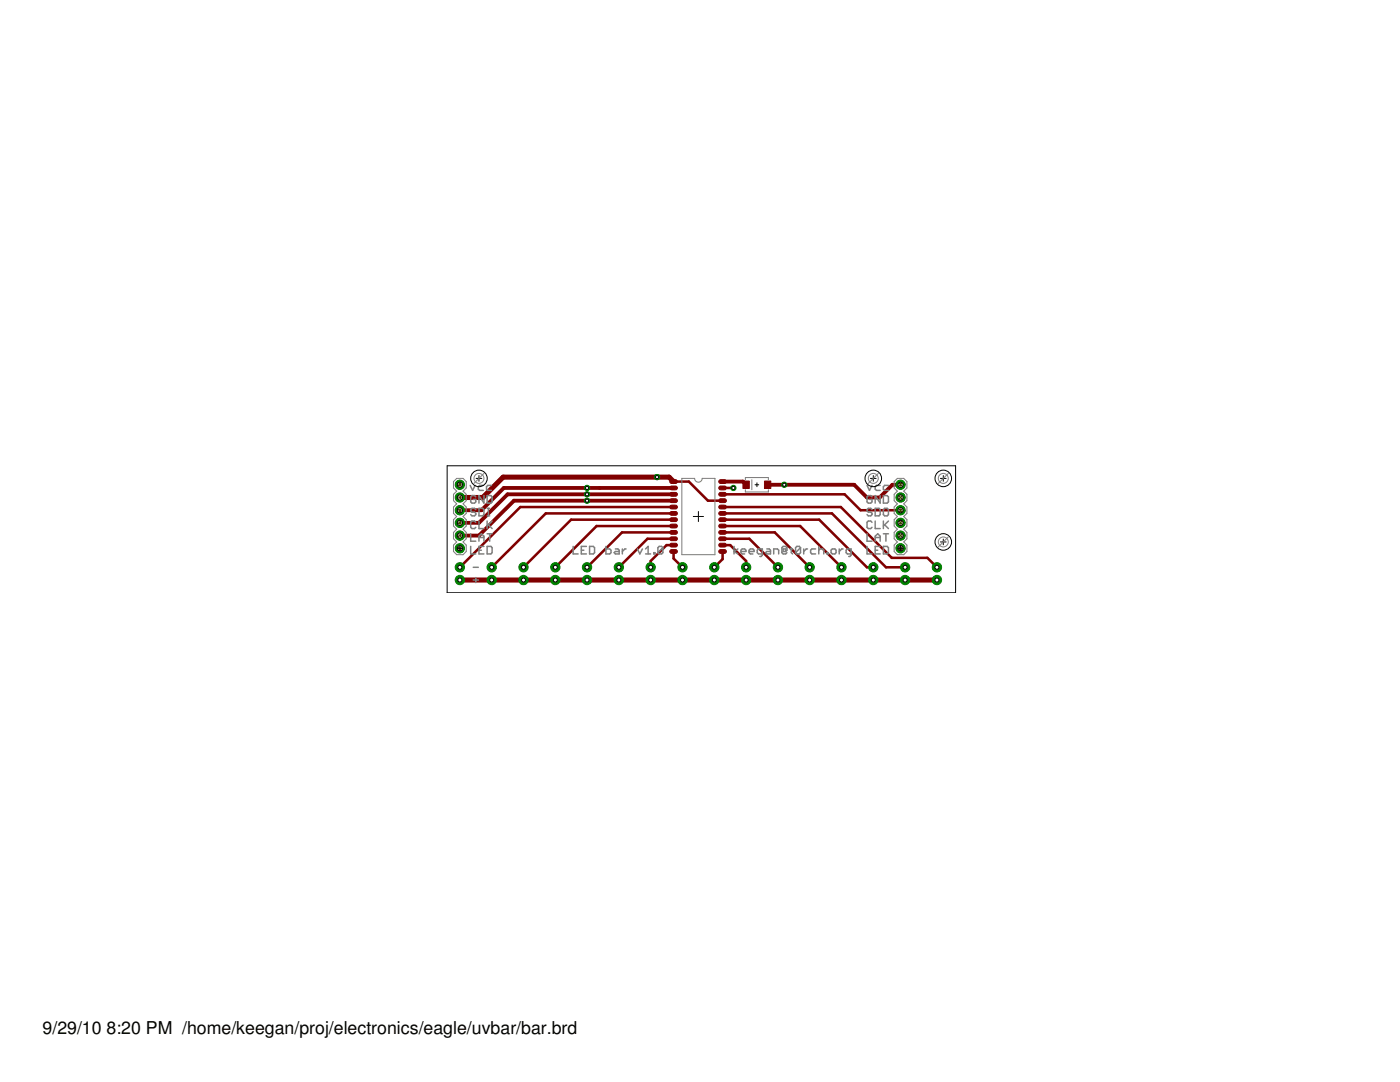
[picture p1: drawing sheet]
<svg xmlns="http://www.w3.org/2000/svg" width="279mm" height="216mm" viewBox="0 0 279 216" stroke-linecap="round" stroke-linejoin="round" font-family="sans-serif">
<defs><g id="words">
<g font-size="3.5">
<text x="8.5" y="206.4">9/29/10</text>
<text x="21.3" y="206.4">8:20 PM /home/keegan/proj/electronics/eagle/uvbar/bar.brd</text>
</g>
</g></defs>
<g fill="#800000" stroke="#800000" stroke-width=".2">
<path d="M133.7 95.9l.3-.2h.8l.3 .2 .1 .2-.2 .3-1 .1-.3-.2z" fill-rule="evenodd"/>
<path d="M133.7 97.2l.3-.2h.8l.3 .2 .1 .2-.2 .3h-1l-.3-.1z" fill-rule="evenodd"/>
<path d="M133.7 98.4l.3-.1h.8l.3 .1 .1 .2-.2 .4h-1l-.3-.2z" fill-rule="evenodd"/>
<path d="M133.7 99.7l.3-.2h.8l.3 .2 .1 .2-.2 .3-1 .1-.3-.2z" fill-rule="evenodd"/>
<path d="M133.7 101l.3-.2h.8l.3 .2 .1 .2-.2 .3-1 .1-.3-.2z" fill-rule="evenodd"/>
<path d="M133.7 102.3l.3-.2h.8l.3 .2 .1 .1-.2 .4h-1l-.3-.2z" fill-rule="evenodd"/>
<path d="M133.7 103.5l.3-.2h.8l.3 .2 .1 .2-.2 .3-1 .1-.3-.2z" fill-rule="evenodd"/>
<path d="M133.7 104.8l.3-.2h.8l.3 .2 .1 .2-.2 .3h-1l-.3-.1z" fill-rule="evenodd"/>
<path d="M133.7 106l.3-.1h.8l.3 .1 .1 .2-.2 .4h-1l-.3-.2z" fill-rule="evenodd"/>
<path d="M133.7 107.3l.3-.2h.8l.3 .2 .1 .2-.2 .3-1 .1-.3-.2z" fill-rule="evenodd"/>
<path d="M143.5 103.5l.3-.2h.8l.3 .2 .1 .2-.2 .3-1 .1-.3-.2z" fill-rule="evenodd"/>
<path d="M143.5 104.8l.3-.2h.8l.3 .2 .1 .2-.2 .3h-1l-.3-.1z" fill-rule="evenodd"/>
<path d="M143.5 106l.3-.1h.8l.3 .1 .1 .2-.2 .4h-1l-.3-.2z" fill-rule="evenodd"/>
<path d="M143.5 107.3l.3-.2h.8l.3 .2 .1 .2-.2 .3-1 .1-.3-.2z" fill-rule="evenodd"/>
<path d="M143.5 108.6l.3-.2h.8l.3 .2 .1 .2-.2 .3-1 .1-.3-.2z" fill-rule="evenodd"/>
<path d="M143.5 109.8l.3-.1h.8l.3 .1 .1 .2-.2 .4h-1l-.3-.2z" fill-rule="evenodd"/>
<path d="M133.7 109.8l.3-.1h.8l.3 .1 .1 .2-.2 .4h-1l-.3-.2z" fill-rule="evenodd"/>
<path d="M133.7 108.6l.3-.2h.8l.3 .2 .1 .2-.2 .3-1 .1-.3-.2z" fill-rule="evenodd"/>
<path d="M143.5 102.3l.3-.2h.8l.3 .2 .1 .1-.2 .4h-1l-.3-.2z" fill-rule="evenodd"/>
<path d="M143.5 101l.3-.2h.8l.3 .2 .1 .2-.2 .3-1 .1-.3-.2z" fill-rule="evenodd"/>
<path d="M143.5 99.7l.3-.2h.8l.3 .2 .1 .2-.2 .3-1 .1-.3-.2z" fill-rule="evenodd"/>
<path d="M143.5 98.4l.3-.1h.8l.3 .1 .1 .2-.2 .4h-1l-.3-.2z" fill-rule="evenodd"/>
<path d="M143.5 97.2l.3-.2h.8l.3 .2 .1 .2-.2 .3h-1l-.3-.1z" fill-rule="evenodd"/>
<path d="M143.5 95.9l.3-.2h.8l.3 .2 .1 .2-.2 .3-1 .1-.3-.2z" fill-rule="evenodd"/>
</g>
<g fill="#800000" stroke="#800000" stroke-width=".2">
<path d="M152.6 96h1.2v1.5h-1.2z"/>
<path d="M148.3 96h1.2v1.5h-1.2z"/>
</g>
<g fill="#800000" stroke="#800000" stroke-width=".76">
<path d="M153.2 96.7h3.3z"/>
<path d="M156.5 96.7h14z"/>
<path d="M170.5 96.7l2.5 2.6z"/>
<path d="M173 99.3h2.6z"/>
<path d="M175.6 99.3l2.5-2.6z"/>
<path d="M178.1 96.7h1.6z"/>
<path d="M100.5 97.4h16.7z"/>
<path d="M119.7 97.4h14.7z"/>
<path d="M96.1 101.8l4.4-4.4z"/>
<path d="M91.8 101.8h4.3z"/>
<path d="M117.2 97.4h2.5z"/>
<path d="M101.3 98.6h15.9z"/>
<path d="M117.2 98.6h17.2z"/>
<path d="M95.6 104.3l5.7-5.7z"/>
<path d="M91.8 104.3h3.8z"/>
<path d="M102.6 99.9h14.6z"/>
<path d="M117.2 99.9h17.2z"/>
<path d="M95.6 106.9l7-7z"/>
<path d="M91.8 106.9h3.8z"/>
<path d="M144.2 96.1h4.1z"/>
<path d="M148.3 96.1l.6 .6z"/>
</g>
<g fill="#800000" stroke="#800000" stroke-width=".51">
<path d="M103.8 101.2h30.6z"/>
<path d="M91.8 113.2l12-12z"/>
<path d="M108.9 102.4h25.5z"/>
<path d="M98.1 113.2l10.8-10.8z"/>
<path d="M114 103.7h20.4z"/>
<path d="M104.5 113.2l9.5-9.5z"/>
<path d="M119.1 105h15.3z"/>
<path d="M110.8 113.2l8.3-8.2z"/>
<path d="M124.1 106.2h10.3z"/>
<path d="M117.2 113.2l6.9-7z"/>
<path d="M129.2 107.5h5.2z"/>
<path d="M123.5 113.2l5.7-5.7z"/>
<path d="M133 108.8h1.4z"/>
<path d="M129.9 111.9l3.1-3.1z"/>
<path d="M129.9 111.9v1.3z"/>
<path d="M134.4 110v1.4z"/>
<path d="M134.4 111.4l1.8 1.8z"/>
<path d="M144.2 110v1.6z"/>
<path d="M142.6 113.2l1.6-1.6z"/>
<path d="M144.2 108.8h1.5z"/>
<path d="M145.7 108.8l3.2 3.1z"/>
<path d="M148.9 111.9v1.3z"/>
<path d="M144.2 107.5h5.3z"/>
<path d="M149.5 107.5l5.8 5.7z"/>
<path d="M144.2 106.2h10.4z"/>
<path d="M154.6 106.2l7 7z"/>
<path d="M144.2 105h15.5z"/>
<path d="M159.7 105l8.2 8.2z"/>
<path d="M144.2 103.7h19.3z"/>
<path d="M163.5 103.7l9.5 9.5z"/>
<path d="M173 113.2h1.3z"/>
<path d="M144.2 102.4h21.8z"/>
<path d="M166 102.4l10.8 10.8z"/>
<path d="M176.8 113.2h3.8z"/>
<path d="M144.2 101.2h23.6z"/>
<path d="M167.8 101.2l10.2 10.1z"/>
<path d="M178 111.3h7.1z"/>
<path d="M185.1 111.3l1.9 1.9z"/>
<path d="M144.2 97.4h2.2z"/>
<path d="M144.2 98.6h24.4z"/>
<path d="M168.6 98.6l3.1 3.2z"/>
<path d="M171.7 101.8h8z"/>
<path d="M141.3 99.9h2.9z"/>
<path d="M137.5 96.1l3.8 3.8z"/>
<path d="M134.4 96.1h3.1z"/>
</g>
<g fill="#800000" stroke="#800000" stroke-width="1">
<path d="M98.1 115.7h6.4z"/>
<path d="M104.5 115.7h6.3z"/>
<path d="M110.8 115.7h6.4z"/>
<path d="M117.2 115.7h6.3z"/>
<path d="M123.5 115.7h6.4z"/>
<path d="M129.9 115.7h6.3z"/>
<path d="M142.6 115.7h6.3z"/>
<path d="M148.9 115.7h6.4z"/>
<path d="M155.3 115.7h6.3z"/>
<path d="M161.6 115.7h6.3z"/>
<path d="M167.9 115.7h6.4z"/>
<path d="M174.3 115.7h6.3z"/>
<path d="M91.8 115.7h6.3z"/>
<path d="M180.6 115.7h6.4z"/>
<path d="M136.2 115.7h6.4z"/>
<path d="M91.8 99.3h4.5z"/>
<path d="M96.3 99.3l4.1-4.1z"/>
<path d="M100.4 95.2h30.7z"/>
<path d="M133.5 95.2l.9 .9z"/>
<path d="M131.1 95.2h2.4z"/>
</g>
<circle cx="91.8" cy="115.7" r=".93" fill="#008000" stroke="#008000" stroke-width=".2"/>
<circle cx="91.8" cy="115.7" r=".4" fill="#fff" stroke="#000" stroke-width=".2"/>
<circle cx="91.8" cy="113.2" r=".93" fill="#008000" stroke="#008000" stroke-width=".2"/>
<circle cx="91.8" cy="113.2" r=".4" fill="#fff" stroke="#000" stroke-width=".2"/>
<circle cx="98.1" cy="115.7" r=".93" fill="#008000" stroke="#008000" stroke-width=".2"/>
<circle cx="98.1" cy="115.7" r=".4" fill="#fff" stroke="#000" stroke-width=".2"/>
<circle cx="98.1" cy="113.2" r=".93" fill="#008000" stroke="#008000" stroke-width=".2"/>
<circle cx="98.1" cy="113.2" r=".4" fill="#fff" stroke="#000" stroke-width=".2"/>
<circle cx="104.5" cy="115.7" r=".93" fill="#008000" stroke="#008000" stroke-width=".2"/>
<circle cx="104.5" cy="115.7" r=".4" fill="#fff" stroke="#000" stroke-width=".2"/>
<circle cx="104.5" cy="113.2" r=".93" fill="#008000" stroke="#008000" stroke-width=".2"/>
<circle cx="104.5" cy="113.2" r=".4" fill="#fff" stroke="#000" stroke-width=".2"/>
<circle cx="110.8" cy="115.7" r=".93" fill="#008000" stroke="#008000" stroke-width=".2"/>
<circle cx="110.8" cy="115.7" r=".4" fill="#fff" stroke="#000" stroke-width=".2"/>
<circle cx="110.8" cy="113.2" r=".93" fill="#008000" stroke="#008000" stroke-width=".2"/>
<circle cx="110.8" cy="113.2" r=".4" fill="#fff" stroke="#000" stroke-width=".2"/>
<circle cx="117.2" cy="115.7" r=".93" fill="#008000" stroke="#008000" stroke-width=".2"/>
<circle cx="117.2" cy="115.7" r=".4" fill="#fff" stroke="#000" stroke-width=".2"/>
<circle cx="117.2" cy="113.2" r=".93" fill="#008000" stroke="#008000" stroke-width=".2"/>
<circle cx="117.2" cy="113.2" r=".4" fill="#fff" stroke="#000" stroke-width=".2"/>
<circle cx="123.5" cy="115.7" r=".93" fill="#008000" stroke="#008000" stroke-width=".2"/>
<circle cx="123.5" cy="115.7" r=".4" fill="#fff" stroke="#000" stroke-width=".2"/>
<circle cx="123.5" cy="113.2" r=".93" fill="#008000" stroke="#008000" stroke-width=".2"/>
<circle cx="123.5" cy="113.2" r=".4" fill="#fff" stroke="#000" stroke-width=".2"/>
<circle cx="129.9" cy="115.7" r=".93" fill="#008000" stroke="#008000" stroke-width=".2"/>
<circle cx="129.9" cy="115.7" r=".4" fill="#fff" stroke="#000" stroke-width=".2"/>
<circle cx="129.9" cy="113.2" r=".93" fill="#008000" stroke="#008000" stroke-width=".2"/>
<circle cx="129.9" cy="113.2" r=".4" fill="#fff" stroke="#000" stroke-width=".2"/>
<circle cx="136.2" cy="115.7" r=".93" fill="#008000" stroke="#008000" stroke-width=".2"/>
<circle cx="136.2" cy="115.7" r=".4" fill="#fff" stroke="#000" stroke-width=".2"/>
<circle cx="136.2" cy="113.2" r=".93" fill="#008000" stroke="#008000" stroke-width=".2"/>
<circle cx="136.2" cy="113.2" r=".4" fill="#fff" stroke="#000" stroke-width=".2"/>
<circle cx="142.6" cy="115.7" r=".93" fill="#008000" stroke="#008000" stroke-width=".2"/>
<circle cx="142.6" cy="115.7" r=".4" fill="#fff" stroke="#000" stroke-width=".2"/>
<circle cx="142.6" cy="113.2" r=".93" fill="#008000" stroke="#008000" stroke-width=".2"/>
<circle cx="142.6" cy="113.2" r=".4" fill="#fff" stroke="#000" stroke-width=".2"/>
<circle cx="148.9" cy="115.7" r=".93" fill="#008000" stroke="#008000" stroke-width=".2"/>
<circle cx="148.9" cy="115.7" r=".4" fill="#fff" stroke="#000" stroke-width=".2"/>
<circle cx="148.9" cy="113.2" r=".93" fill="#008000" stroke="#008000" stroke-width=".2"/>
<circle cx="148.9" cy="113.2" r=".4" fill="#fff" stroke="#000" stroke-width=".2"/>
<circle cx="155.3" cy="115.7" r=".93" fill="#008000" stroke="#008000" stroke-width=".2"/>
<circle cx="155.3" cy="115.7" r=".4" fill="#fff" stroke="#000" stroke-width=".2"/>
<circle cx="155.3" cy="113.2" r=".93" fill="#008000" stroke="#008000" stroke-width=".2"/>
<circle cx="155.3" cy="113.2" r=".4" fill="#fff" stroke="#000" stroke-width=".2"/>
<circle cx="161.6" cy="115.7" r=".93" fill="#008000" stroke="#008000" stroke-width=".2"/>
<circle cx="161.6" cy="115.7" r=".4" fill="#fff" stroke="#000" stroke-width=".2"/>
<circle cx="161.6" cy="113.2" r=".93" fill="#008000" stroke="#008000" stroke-width=".2"/>
<circle cx="161.6" cy="113.2" r=".4" fill="#fff" stroke="#000" stroke-width=".2"/>
<circle cx="167.9" cy="115.7" r=".93" fill="#008000" stroke="#008000" stroke-width=".2"/>
<circle cx="167.9" cy="115.7" r=".4" fill="#fff" stroke="#000" stroke-width=".2"/>
<circle cx="167.9" cy="113.2" r=".93" fill="#008000" stroke="#008000" stroke-width=".2"/>
<circle cx="167.9" cy="113.2" r=".4" fill="#fff" stroke="#000" stroke-width=".2"/>
<circle cx="174.3" cy="115.7" r=".93" fill="#008000" stroke="#008000" stroke-width=".2"/>
<circle cx="174.3" cy="115.7" r=".4" fill="#fff" stroke="#000" stroke-width=".2"/>
<circle cx="174.3" cy="113.2" r=".93" fill="#008000" stroke="#008000" stroke-width=".2"/>
<circle cx="174.3" cy="113.2" r=".4" fill="#fff" stroke="#000" stroke-width=".2"/>
<circle cx="180.6" cy="115.7" r=".93" fill="#008000" stroke="#008000" stroke-width=".2"/>
<circle cx="180.6" cy="115.7" r=".4" fill="#fff" stroke="#000" stroke-width=".2"/>
<circle cx="180.6" cy="113.2" r=".93" fill="#008000" stroke="#008000" stroke-width=".2"/>
<circle cx="180.6" cy="113.2" r=".4" fill="#fff" stroke="#000" stroke-width=".2"/>
<circle cx="187" cy="115.7" r=".93" fill="#008000" stroke="#008000" stroke-width=".2"/>
<circle cx="187" cy="115.7" r=".4" fill="#fff" stroke="#000" stroke-width=".2"/>
<circle cx="187" cy="113.2" r=".93" fill="#008000" stroke="#008000" stroke-width=".2"/>
<circle cx="187" cy="113.2" r=".4" fill="#fff" stroke="#000" stroke-width=".2"/>
<circle cx="91.8" cy="109.4" r=".93" fill="#008000" stroke="#008000" stroke-width=".2"/>
<circle cx="91.8" cy="109.4" r=".51" fill="#fff" stroke="#000" stroke-width=".2"/>
<circle cx="91.8" cy="106.9" r=".93" fill="#008000" stroke="#008000" stroke-width=".2"/>
<circle cx="91.8" cy="106.9" r=".51" fill="#fff" stroke="#000" stroke-width=".2"/>
<circle cx="91.8" cy="104.3" r=".93" fill="#008000" stroke="#008000" stroke-width=".2"/>
<circle cx="91.8" cy="104.3" r=".51" fill="#fff" stroke="#000" stroke-width=".2"/>
<circle cx="91.8" cy="101.8" r=".93" fill="#008000" stroke="#008000" stroke-width=".2"/>
<circle cx="91.8" cy="101.8" r=".51" fill="#fff" stroke="#000" stroke-width=".2"/>
<circle cx="91.8" cy="99.3" r=".93" fill="#008000" stroke="#008000" stroke-width=".2"/>
<circle cx="91.8" cy="99.3" r=".51" fill="#fff" stroke="#000" stroke-width=".2"/>
<circle cx="91.8" cy="96.7" r=".93" fill="#008000" stroke="#008000" stroke-width=".2"/>
<circle cx="91.8" cy="96.7" r=".51" fill="#fff" stroke="#000" stroke-width=".2"/>
<circle cx="179.7" cy="109.4" r=".93" fill="#008000" stroke="#008000" stroke-width=".2"/>
<circle cx="179.7" cy="109.4" r=".51" fill="#fff" stroke="#000" stroke-width=".2"/>
<circle cx="179.7" cy="106.9" r=".93" fill="#008000" stroke="#008000" stroke-width=".2"/>
<circle cx="179.7" cy="106.9" r=".51" fill="#fff" stroke="#000" stroke-width=".2"/>
<circle cx="179.7" cy="104.3" r=".93" fill="#008000" stroke="#008000" stroke-width=".2"/>
<circle cx="179.7" cy="104.3" r=".51" fill="#fff" stroke="#000" stroke-width=".2"/>
<circle cx="179.7" cy="101.8" r=".93" fill="#008000" stroke="#008000" stroke-width=".2"/>
<circle cx="179.7" cy="101.8" r=".51" fill="#fff" stroke="#000" stroke-width=".2"/>
<circle cx="179.7" cy="99.3" r=".93" fill="#008000" stroke="#008000" stroke-width=".2"/>
<circle cx="179.7" cy="99.3" r=".51" fill="#fff" stroke="#000" stroke-width=".2"/>
<circle cx="179.7" cy="96.7" r=".93" fill="#008000" stroke="#008000" stroke-width=".2"/>
<circle cx="179.7" cy="96.7" r=".51" fill="#fff" stroke="#000" stroke-width=".2"/>
<circle cx="156.5" cy="96.7" r=".53" fill="#008000" stroke="#008000" stroke-width=".2"/>
<circle cx="156.5" cy="96.7" r=".32" fill="#fff" stroke="#000" stroke-width=".2"/>
<circle cx="117.2" cy="97.4" r=".53" fill="#008000" stroke="#008000" stroke-width=".2"/>
<circle cx="117.2" cy="97.4" r=".32" fill="#fff" stroke="#000" stroke-width=".2"/>
<circle cx="146.4" cy="97.4" r=".53" fill="#008000" stroke="#008000" stroke-width=".2"/>
<circle cx="146.4" cy="97.4" r=".32" fill="#fff" stroke="#000" stroke-width=".2"/>
<circle cx="117.2" cy="98.6" r=".53" fill="#008000" stroke="#008000" stroke-width=".2"/>
<circle cx="117.2" cy="98.6" r=".32" fill="#fff" stroke="#000" stroke-width=".2"/>
<circle cx="117.2" cy="99.9" r=".53" fill="#008000" stroke="#008000" stroke-width=".2"/>
<circle cx="117.2" cy="99.9" r=".32" fill="#fff" stroke="#000" stroke-width=".2"/>
<circle cx="131.1" cy="95.2" r=".53" fill="#008000" stroke="#008000" stroke-width=".2"/>
<circle cx="131.1" cy="95.2" r=".32" fill="#fff" stroke="#000" stroke-width=".2"/>
<g fill="#7f7f7f" stroke="#7f7f7f" stroke-width=".3">
<path d="M93.8 96.9l.5 1z"/>
<path d="M94.8 96.9l-.5 1z"/>
<path d="M95.7 96.9h.8z"/>
<path d="M95.7 96.9l-.2 .2z"/>
<path d="M95.5 97.1v.5z"/>
<path d="M95.5 97.6l.2 .3z"/>
<path d="M95.7 97.9h.8z"/>
<path d="M97.3 96.9h.8z"/>
<path d="M97.3 96.9l-.2 .2z"/>
<path d="M97.1 97.1v.5z"/>
<path d="M97.1 97.6l.2 .3z"/>
<path d="M97.3 97.9h.8z"/>
<path d="M94.7 98.9l.3 .2z"/>
<path d="M94.2 98.9h.5z"/>
<path d="M94.2 98.9l-.3 .2z"/>
<path d="M93.9 99.1v1z"/>
<path d="M93.9 100.1l.3 .3z"/>
<path d="M94.2 100.4h.5z"/>
<path d="M94.7 100.4l.3-.3z"/>
<path d="M95 99.7v.4z"/>
<path d="M94.4 99.7h.6z"/>
<path d="M95.6 98.9v1.5z"/>
<path d="M95.6 98.9l1 1.5z"/>
<path d="M96.6 98.9v1.5z"/>
<path d="M97.2 98.9v1.5z"/>
<path d="M97.2 100.4h.8z"/>
<path d="M98.2 100.1l-.2 .3z"/>
<path d="M98.2 99.1v1z"/>
<path d="M98 98.9l.2 .2z"/>
<path d="M97.2 98.9h.8z"/>
<path d="M94.7 101.4l.3 .3z"/>
<path d="M94.2 101.4h.5z"/>
<path d="M94.2 101.4l-.3 .3z"/>
<path d="M93.9 101.7v.2z"/>
<path d="M93.9 101.9l.3 .3z"/>
<path d="M94.2 102.2h.5z"/>
<path d="M94.7 102.2l.3 .2z"/>
<path d="M95 102.4v.3z"/>
<path d="M95 102.7l-.3 .2z"/>
<path d="M94.2 102.9h.5z"/>
<path d="M93.9 102.7l.3 .2z"/>
<path d="M95.6 101.4v1.5z"/>
<path d="M95.6 102.9h.7z"/>
<path d="M96.3 102.9l.3-.2z"/>
<path d="M96.6 101.7v1z"/>
<path d="M96.3 101.4l.3 .3z"/>
<path d="M95.6 101.4h.7z"/>
<path d="M97.2 102.9h.5z"/>
<path d="M97.5 101.4v1.5z"/>
<path d="M97.2 101.4h.5z"/>
<path d="M94.7 104l.3 .2z"/>
<path d="M94.2 104h.5z"/>
<path d="M94.2 104l-.3 .2z"/>
<path d="M93.9 104.2v1z"/>
<path d="M93.9 105.2l.3 .3z"/>
<path d="M94.2 105.5h.5z"/>
<path d="M94.7 105.5l.3-.3z"/>
<path d="M95.6 104v1.5z"/>
<path d="M95.6 105.5h1z"/>
<path d="M97.2 104v1.5z"/>
<path d="M97.2 105l1-1z"/>
<path d="M97.5 104.7l.7 .8z"/>
<path d="M93.9 106.5v1.5z"/>
<path d="M93.9 108h1.1z"/>
<path d="M95.6 107v1z"/>
<path d="M95.6 107l.5-.5z"/>
<path d="M96.1 106.5l.5 .5z"/>
<path d="M96.6 107v1z"/>
<path d="M95.6 107.2h1z"/>
<path d="M97.7 106.5v1.5z"/>
<path d="M97.2 106.5h1z"/>
<path d="M93.9 109v1.5z"/>
<path d="M93.9 110.5h1.1z"/>
<path d="M95.6 109h1z"/>
<path d="M95.6 109v1.5z"/>
<path d="M95.6 110.5h1z"/>
<path d="M95.6 109.8h.5z"/>
<path d="M97.2 109v1.5z"/>
<path d="M97.2 110.5h.8z"/>
<path d="M98.2 110.3l-.2 .2z"/>
<path d="M98.2 109.3v1z"/>
<path d="M98 109l.2 .3z"/>
<path d="M97.2 109h.8z"/>
<path d="M173 96.9l.5 1z"/>
<path d="M174 96.9l-.5 1z"/>
<path d="M174.9 96.9h.8z"/>
<path d="M174.9 96.9l-.2 .2z"/>
<path d="M174.7 97.1v.5z"/>
<path d="M174.7 97.6l.2 .3z"/>
<path d="M174.9 97.9h.8z"/>
<path d="M176.5 96.9h.8z"/>
<path d="M176.5 96.9l-.2 .2z"/>
<path d="M176.3 97.1v.5z"/>
<path d="M176.3 97.6l.2 .3z"/>
<path d="M176.5 97.9h.8z"/>
<path d="M173.8 98.9l.2 .2z"/>
<path d="M173.3 98.9h.5z"/>
<path d="M173.3 98.9l-.3 .2z"/>
<path d="M173 99.1v1z"/>
<path d="M173 100.1l.3 .3z"/>
<path d="M173.3 100.4h.5z"/>
<path d="M173.8 100.4l.2-.3z"/>
<path d="M174 99.7v.4z"/>
<path d="M173.5 99.7h.5z"/>
<path d="M174.7 98.9v1.5z"/>
<path d="M174.7 98.9l1 1.5z"/>
<path d="M175.7 98.9v1.5z"/>
<path d="M176.3 98.9v1.5z"/>
<path d="M176.3 100.4h.8z"/>
<path d="M177.1 100.4l.2-.3z"/>
<path d="M177.3 99.1v1z"/>
<path d="M177.1 98.9l.2 .2z"/>
<path d="M176.3 98.9h.8z"/>
<path d="M173.8 101.4l.2 .3z"/>
<path d="M173.3 101.4h.5z"/>
<path d="M173.3 101.4l-.3 .3z"/>
<path d="M173 101.7v.2z"/>
<path d="M173 101.9l.3 .3z"/>
<path d="M173.3 102.2h.5z"/>
<path d="M173.8 102.2l.2 .2z"/>
<path d="M174 102.4v.3z"/>
<path d="M174 102.7l-.2 .2z"/>
<path d="M173.3 102.9h.5z"/>
<path d="M173 102.7l.3 .2z"/>
<path d="M174.7 101.4v1.5z"/>
<path d="M174.7 102.9h.7z"/>
<path d="M175.7 102.7l-.3 .2z"/>
<path d="M175.7 101.7v1z"/>
<path d="M175.4 101.4l.3 .3z"/>
<path d="M174.7 101.4h.7z"/>
<path d="M176.5 101.4h.6z"/>
<path d="M176.5 101.4l-.2 .3z"/>
<path d="M176.3 101.7v1z"/>
<path d="M176.3 102.7l.2 .2z"/>
<path d="M176.5 102.9h.6z"/>
<path d="M177.1 102.9l.2-.2z"/>
<path d="M177.3 101.7v1z"/>
<path d="M177.1 101.4l.2 .3z"/>
<path d="M173.8 104l.2 .2z"/>
<path d="M173.3 104h.5z"/>
<path d="M173.3 104l-.3 .2z"/>
<path d="M173 104.2v1z"/>
<path d="M173 105.2l.3 .3z"/>
<path d="M173.3 105.5h.5z"/>
<path d="M173.8 105.5l.2-.3z"/>
<path d="M174.7 104v1.5z"/>
<path d="M174.7 105.5h1z"/>
<path d="M176.3 104v1.5z"/>
<path d="M176.3 105l1-1z"/>
<path d="M176.5 104.7l.8 .8z"/>
<path d="M173 106.5v1.5z"/>
<path d="M173 108h1z"/>
<path d="M174.7 107v1z"/>
<path d="M174.7 107l.5-.5z"/>
<path d="M175.2 106.5l.5 .5z"/>
<path d="M175.7 107v1z"/>
<path d="M174.7 107.2h1z"/>
<path d="M176.8 106.5v1.5z"/>
<path d="M176.3 106.5h1z"/>
<path d="M173 109v1.5z"/>
<path d="M173 110.5h1z"/>
<path d="M174.7 109h1z"/>
<path d="M174.7 109v1.5z"/>
<path d="M174.7 110.5h1z"/>
<path d="M174.7 109.8h.5z"/>
<path d="M176.3 109v1.5z"/>
<path d="M176.3 110.5h.8z"/>
<path d="M177.1 110.5l.2-.2z"/>
<path d="M177.3 109.3v1z"/>
<path d="M177.1 109l.2 .3z"/>
<path d="M176.3 109h.8z"/>
<path d="M114.4 109v1.5z"/>
<path d="M114.4 110.5h1z"/>
<path d="M116 109h1z"/>
<path d="M116 109v1.5z"/>
<path d="M116 110.5h1z"/>
<path d="M116 109.8h.5z"/>
<path d="M117.7 109v1.5z"/>
<path d="M117.7 110.5h.7z"/>
<path d="M118.4 110.5l.3-.2z"/>
<path d="M118.7 109.3v1z"/>
<path d="M118.4 109l.3 .3z"/>
<path d="M117.7 109h.7z"/>
<path d="M120.9 109v1.5z"/>
<path d="M120.9 110.5h.8z"/>
<path d="M121.7 110.5l.2-.2z"/>
<path d="M121.9 109.8v.5z"/>
<path d="M121.7 109.5l.2 .3z"/>
<path d="M120.9 109.5h.8z"/>
<path d="M122.8 109.5h.5z"/>
<path d="M123.3 109.5l.3 .3z"/>
<path d="M123.6 109.8v.7z"/>
<path d="M122.8 110.5h.8z"/>
<path d="M122.6 110.3l.2 .2z"/>
<path d="M122.6 110.3l.2-.3z"/>
<path d="M122.8 110h.8z"/>
<path d="M124.2 109.5v1z"/>
<path d="M124.7 109.5l-.5 .5z"/>
<path d="M124.7 109.5h.2z"/>
<path d="M127.2 109.5l.5 1z"/>
<path d="M128.2 109.5l-.5 1z"/>
<path d="M128.8 109.5l.5-.5z"/>
<path d="M129.3 109v1.5z"/>
<path d="M128.8 110.5h1z"/>
<path d="M130.5 110.3v.2z"/>
<path d="M130.5 110.3h.2z"/>
<path d="M130.7 110.3v.2z"/>
<path d="M130.5 110.5h.2z"/>
<path d="M131.3 109.3v1z"/>
<path d="M131.3 109.3l.2-.3z"/>
<path d="M131.5 109h.5z"/>
<path d="M132 109l.3 .3z"/>
<path d="M132.3 109.3v1z"/>
<path d="M132.3 110.3l-.3 .2z"/>
<path d="M131.5 110.5h.5z"/>
<path d="M131.3 110.3l.2 .2z"/>
<path d="M132.3 109.3l-1 1z"/>
<path d="M146.5 109v1.5z"/>
<path d="M146.5 110l.8 .5z"/>
<path d="M146.5 110l.8-.5z"/>
<path d="M148.1 110.5h.5z"/>
<path d="M147.9 110.3l.2 .2z"/>
<path d="M147.9 109.8v.5z"/>
<path d="M147.9 109.8l.2-.3z"/>
<path d="M148.1 109.5h.5z"/>
<path d="M148.6 109.5l.3 .3z"/>
<path d="M148.9 109.8v.2z"/>
<path d="M147.9 110h1z"/>
<path d="M149.8 110.5h.5z"/>
<path d="M149.5 110.3l.3 .2z"/>
<path d="M149.5 109.8v.5z"/>
<path d="M149.5 109.8l.3-.3z"/>
<path d="M149.8 109.5h.5z"/>
<path d="M150.3 109.5l.2 .3z"/>
<path d="M150.5 109.8v.2z"/>
<path d="M149.5 110h1z"/>
<path d="M151.6 111h.3z"/>
<path d="M151.9 111l.2-.2z"/>
<path d="M152.1 109.5v1.3z"/>
<path d="M151.4 109.5h.7z"/>
<path d="M151.4 109.5l-.3 .3z"/>
<path d="M151.1 109.8v.5z"/>
<path d="M151.1 110.3l.3 .2z"/>
<path d="M151.4 110.5h.7z"/>
<path d="M153 109.5h.5z"/>
<path d="M153.5 109.5l.3 .3z"/>
<path d="M153.8 109.8v.7z"/>
<path d="M153 110.5h.8z"/>
<path d="M152.8 110.3l.2 .2z"/>
<path d="M152.8 110.3l.2-.3z"/>
<path d="M153 110h.8z"/>
<path d="M154.4 109.5v1z"/>
<path d="M154.4 109.5h.7z"/>
<path d="M155.1 109.5l.3 .3z"/>
<path d="M155.4 109.8v.7z"/>
<path d="M157.1 110.3l-.3 .2z"/>
<path d="M156.3 110.5h.5z"/>
<path d="M156 110.3l.3 .2z"/>
<path d="M156 109.3v1z"/>
<path d="M156 109.3l.3-.3z"/>
<path d="M156.3 109h.5z"/>
<path d="M156.8 109l.3 .3z"/>
<path d="M157.1 109.3v.5z"/>
<path d="M157.1 109.8l-.3 .2z"/>
<path d="M156.3 110h.5z"/>
<path d="M156.3 109.5v.5z"/>
<path d="M156.3 109.5h.5z"/>
<path d="M156.8 109.5v.5z"/>
<path d="M157.9 109.3v1z"/>
<path d="M157.9 110.3l.3 .2z"/>
<path d="M157.7 109.5h.5z"/>
<path d="M158.8 109.3v1z"/>
<path d="M158.8 109.3l.2-.3z"/>
<path d="M159 109h.5z"/>
<path d="M159.5 109l.3 .3z"/>
<path d="M159.8 109.3v1z"/>
<path d="M159.8 110.3l-.3 .2z"/>
<path d="M159 110.5h.5z"/>
<path d="M158.8 110.3l.2 .2z"/>
<path d="M158.8 110.3l1-1z"/>
<path d="M160.4 109.5v1z"/>
<path d="M160.4 110l.5-.5z"/>
<path d="M160.9 109.5h.3z"/>
<path d="M162 109.5h.8z"/>
<path d="M162 109.5l-.2 .3z"/>
<path d="M161.8 109.8v.5z"/>
<path d="M161.8 110.3l.2 .2z"/>
<path d="M162 110.5h.8z"/>
<path d="M163.4 109v1.5z"/>
<path d="M163.4 109.8l.3-.3z"/>
<path d="M163.7 109.5h.5z"/>
<path d="M164.2 109.5l.2 .3z"/>
<path d="M164.4 109.8v.7z"/>
<path d="M165.1 110.3v.2z"/>
<path d="M165.1 110.3h.2z"/>
<path d="M165.3 110.3v.2z"/>
<path d="M165.1 110.5h.2z"/>
<path d="M166.1 110.5h.5z"/>
<path d="M166.9 110.3l-.3 .2z"/>
<path d="M166.9 109.8v.5z"/>
<path d="M166.6 109.5l.3 .3z"/>
<path d="M166.1 109.5h.5z"/>
<path d="M166.1 109.5l-.2 .3z"/>
<path d="M165.9 109.8v.5z"/>
<path d="M165.9 110.3l.2 .2z"/>
<path d="M167.5 109.5v1z"/>
<path d="M167.5 110l.5-.5z"/>
<path d="M168 109.5h.3z"/>
<path d="M169.4 111h.2z"/>
<path d="M169.6 111l.3-.2z"/>
<path d="M169.9 109.5v1.3z"/>
<path d="M169.1 109.5h.8z"/>
<path d="M169.1 109.5l-.2 .3z"/>
<path d="M168.9 109.8v.5z"/>
<path d="M168.9 110.3l.2 .2z"/>
<path d="M169.1 110.5h.8z"/>
<path d="M94.4 113.2h1.1z"/>
<path d="M94.4 115.7h1.1z"/>
<path d="M95 115.3v.9z"/>
</g>
<g fill="#7f7f7f" stroke="#7f7f7f" stroke-width=".21">
<path d="M136.1 95.5v15.2z"/>
<path d="M136.1 110.7h6.6z"/>
<path d="M142.7 95.5v15.2z"/>
<path d="M140.1 95.5h2.6z"/>
<path d="M136.1 95.5h2.5z"/>
<path d="M90.5 97.4l.6 .6z"/>
<path d="M90.5 96.1v1.3z"/>
<path d="M90.5 96.1l.6-.6z"/>
<path d="M92.4 95.5l.6 .6z"/>
<path d="M93 96.1v1.3z"/>
<path d="M92.4 98l.6-.6z"/>
<path d="M90.5 101.2v1.2z"/>
<path d="M90.5 101.2l.6-.7z"/>
<path d="M92.4 100.5l.6 .7z"/>
<path d="M90.5 99.9l.6 .6z"/>
<path d="M90.5 98.6v1.3z"/>
<path d="M90.5 98.6l.6-.6z"/>
<path d="M92.4 98l.6 .6z"/>
<path d="M93 98.6v1.3z"/>
<path d="M93 99.9l-.6 .6z"/>
<path d="M90.5 105l.6 .6z"/>
<path d="M90.5 103.7v1.3z"/>
<path d="M90.5 103.7l.6-.6z"/>
<path d="M92.4 103.1l.6 .6z"/>
<path d="M93 103.7v1.3z"/>
<path d="M93 105l-.6 .6z"/>
<path d="M90.5 102.4l.6 .7z"/>
<path d="M92.4 103.1l.6-.7z"/>
<path d="M93 101.2v1.2z"/>
<path d="M90.5 108.8v1.2z"/>
<path d="M90.5 108.8l.6-.7z"/>
<path d="M92.4 108.1l.6 .7z"/>
<path d="M90.5 107.5l.6 .6z"/>
<path d="M90.5 106.2v1.3z"/>
<path d="M90.5 106.2l.6-.6z"/>
<path d="M92.4 105.6l.6 .6z"/>
<path d="M93 106.2v1.3z"/>
<path d="M93 107.5l-.6 .6z"/>
<path d="M91.1 110.7h1.3z"/>
<path d="M90.5 110l.6 .7z"/>
<path d="M92.4 110.7l.6-.7z"/>
<path d="M93 108.8v1.2z"/>
<path d="M91.1 95.5h1.3z"/>
<path d="M178.5 97.4l.6 .6z"/>
<path d="M178.5 96.1v1.3z"/>
<path d="M178.5 96.1l.6-.6z"/>
<path d="M180.4 95.5l.6 .6z"/>
<path d="M181 96.1v1.3z"/>
<path d="M181 97.4l-.6 .6z"/>
<path d="M178.5 101.2v1.2z"/>
<path d="M178.5 101.2l.6-.7z"/>
<path d="M180.4 100.5l.6 .7z"/>
<path d="M178.5 99.9l.6 .6z"/>
<path d="M178.5 98.6v1.3z"/>
<path d="M178.5 98.6l.6-.6z"/>
<path d="M180.4 98l.6 .6z"/>
<path d="M181 98.6v1.3z"/>
<path d="M181 99.9l-.6 .6z"/>
<path d="M178.5 105l.6 .6z"/>
<path d="M178.5 103.7v1.3z"/>
<path d="M178.5 103.7l.6-.6z"/>
<path d="M180.4 103.1l.6 .6z"/>
<path d="M181 103.7v1.3z"/>
<path d="M181 105l-.6 .6z"/>
<path d="M178.5 102.4l.6 .7z"/>
<path d="M180.4 103.1l.6-.7z"/>
<path d="M181 101.2v1.2z"/>
<path d="M178.5 108.8v1.2z"/>
<path d="M178.5 108.8l.6-.7z"/>
<path d="M180.4 108.1l.6 .7z"/>
<path d="M178.5 107.5l.6 .6z"/>
<path d="M178.5 106.2v1.3z"/>
<path d="M178.5 106.2l.6-.6z"/>
<path d="M180.4 105.6l.6 .6z"/>
<path d="M181 106.2v1.3z"/>
<path d="M181 107.5l-.6 .6z"/>
<path d="M179.1 110.7h1.3z"/>
<path d="M178.5 110l.6 .7z"/>
<path d="M180.4 110.7l.6-.7z"/>
<path d="M181 108.8v1.2z"/>
<path d="M179.1 95.5h1.3z"/>
<path d="M153.3 97.7v.5z"/>
<path d="M148.8 98.2h4.5z"/>
<path d="M148.8 97.7v.5z"/>
<path d="M148.8 95.3v.4z"/>
<path d="M148.8 95.3h4.5z"/>
<path d="M153.3 95.3v.4z"/>
<path d="M150 95.7v2z"/>
</g>
<path d="M138.6 95.5a.76 .76 0 0 0 .8 .7 .76 .76 0 0 0 .7-.7" fill="none" stroke="#7f7f7f" stroke-width=".21"/>
<g fill="#808000" stroke="#808000" stroke-width=".2">
<path d="M91.5 96.5h.5v.5h-.5z"/>
<path d="M91.5 99h.5v.5h-.5z"/>
<path d="M91.5 101.6h.5v.5h-.5z"/>
<path d="M91.5 104.1h.5v.5h-.5z"/>
<path d="M91.5 106.6h.5v.5h-.5z"/>
<path d="M91.5 109.2h.5v.5h-.5z"/>
<path d="M179.5 96.5h.5v.5h-.5z"/>
<path d="M179.5 99h.5v.5h-.5z"/>
<path d="M179.5 101.6h.5v.5h-.5z"/>
<path d="M179.5 104.1h.5v.5h-.5z"/>
<path d="M179.5 106.6h.5v.5h-.5z"/>
<path d="M179.5 109.2h.5v.5h-.5z"/>
</g>
<g fill="#000" stroke="#000" stroke-width=".2">
<path d="M89.2 92.9v25.4zM95 95.5h1.2zM95.6 94.9v1.1zM150.7 96.7h.7zM151.1 96.3v.8zM173.7 95.5h1.2zM174.3 94.9v1.1zM187.7 95.5h1.1zM188.3 94.9v1.1zM89.2 92.9h101.5zM89.2 118.3h101.5zM91.3 109.4h1z"/>
<path d="M91.8 108.9v1zM138.4 103.1h2zM139.4 102.1v2zM179.2 109.4h1zM179.7 108.9v1zM187.7 108.1h1.1zM188.3 107.6v1.1zM190.7 92.9v25.4z"/>
</g>
<g fill="none" stroke="#000" stroke-width=".2">
<circle cx="95.6" cy="95.5" r="1.65"/>
<circle cx="174.3" cy="95.5" r="1.65"/>
<circle cx="188.3" cy="95.5" r="1.65"/>
<circle cx="188.3" cy="108.1" r="1.65"/>
</g>
<g fill="none" stroke="#808080" stroke-width=".2">
<circle cx="95.6" cy="95.5" r=".99"/>
<circle cx="174.3" cy="95.5" r=".99"/>
<circle cx="188.3" cy="95.5" r=".99"/>
<circle cx="188.3" cy="108.1" r=".99"/>
</g>
<g fill="#808080" stroke="#808080" stroke-width=".2">
<path d="M189.3 94.4l-2.1 2.1z"/>
<path d="M94.6 96.5l2-2.1z"/>
<path d="M187.2 109.2l2.1-2.1z"/>
<path d="M173.3 96.5l2-2.1z"/>
</g>
<use href="#words"/>
</svg>
